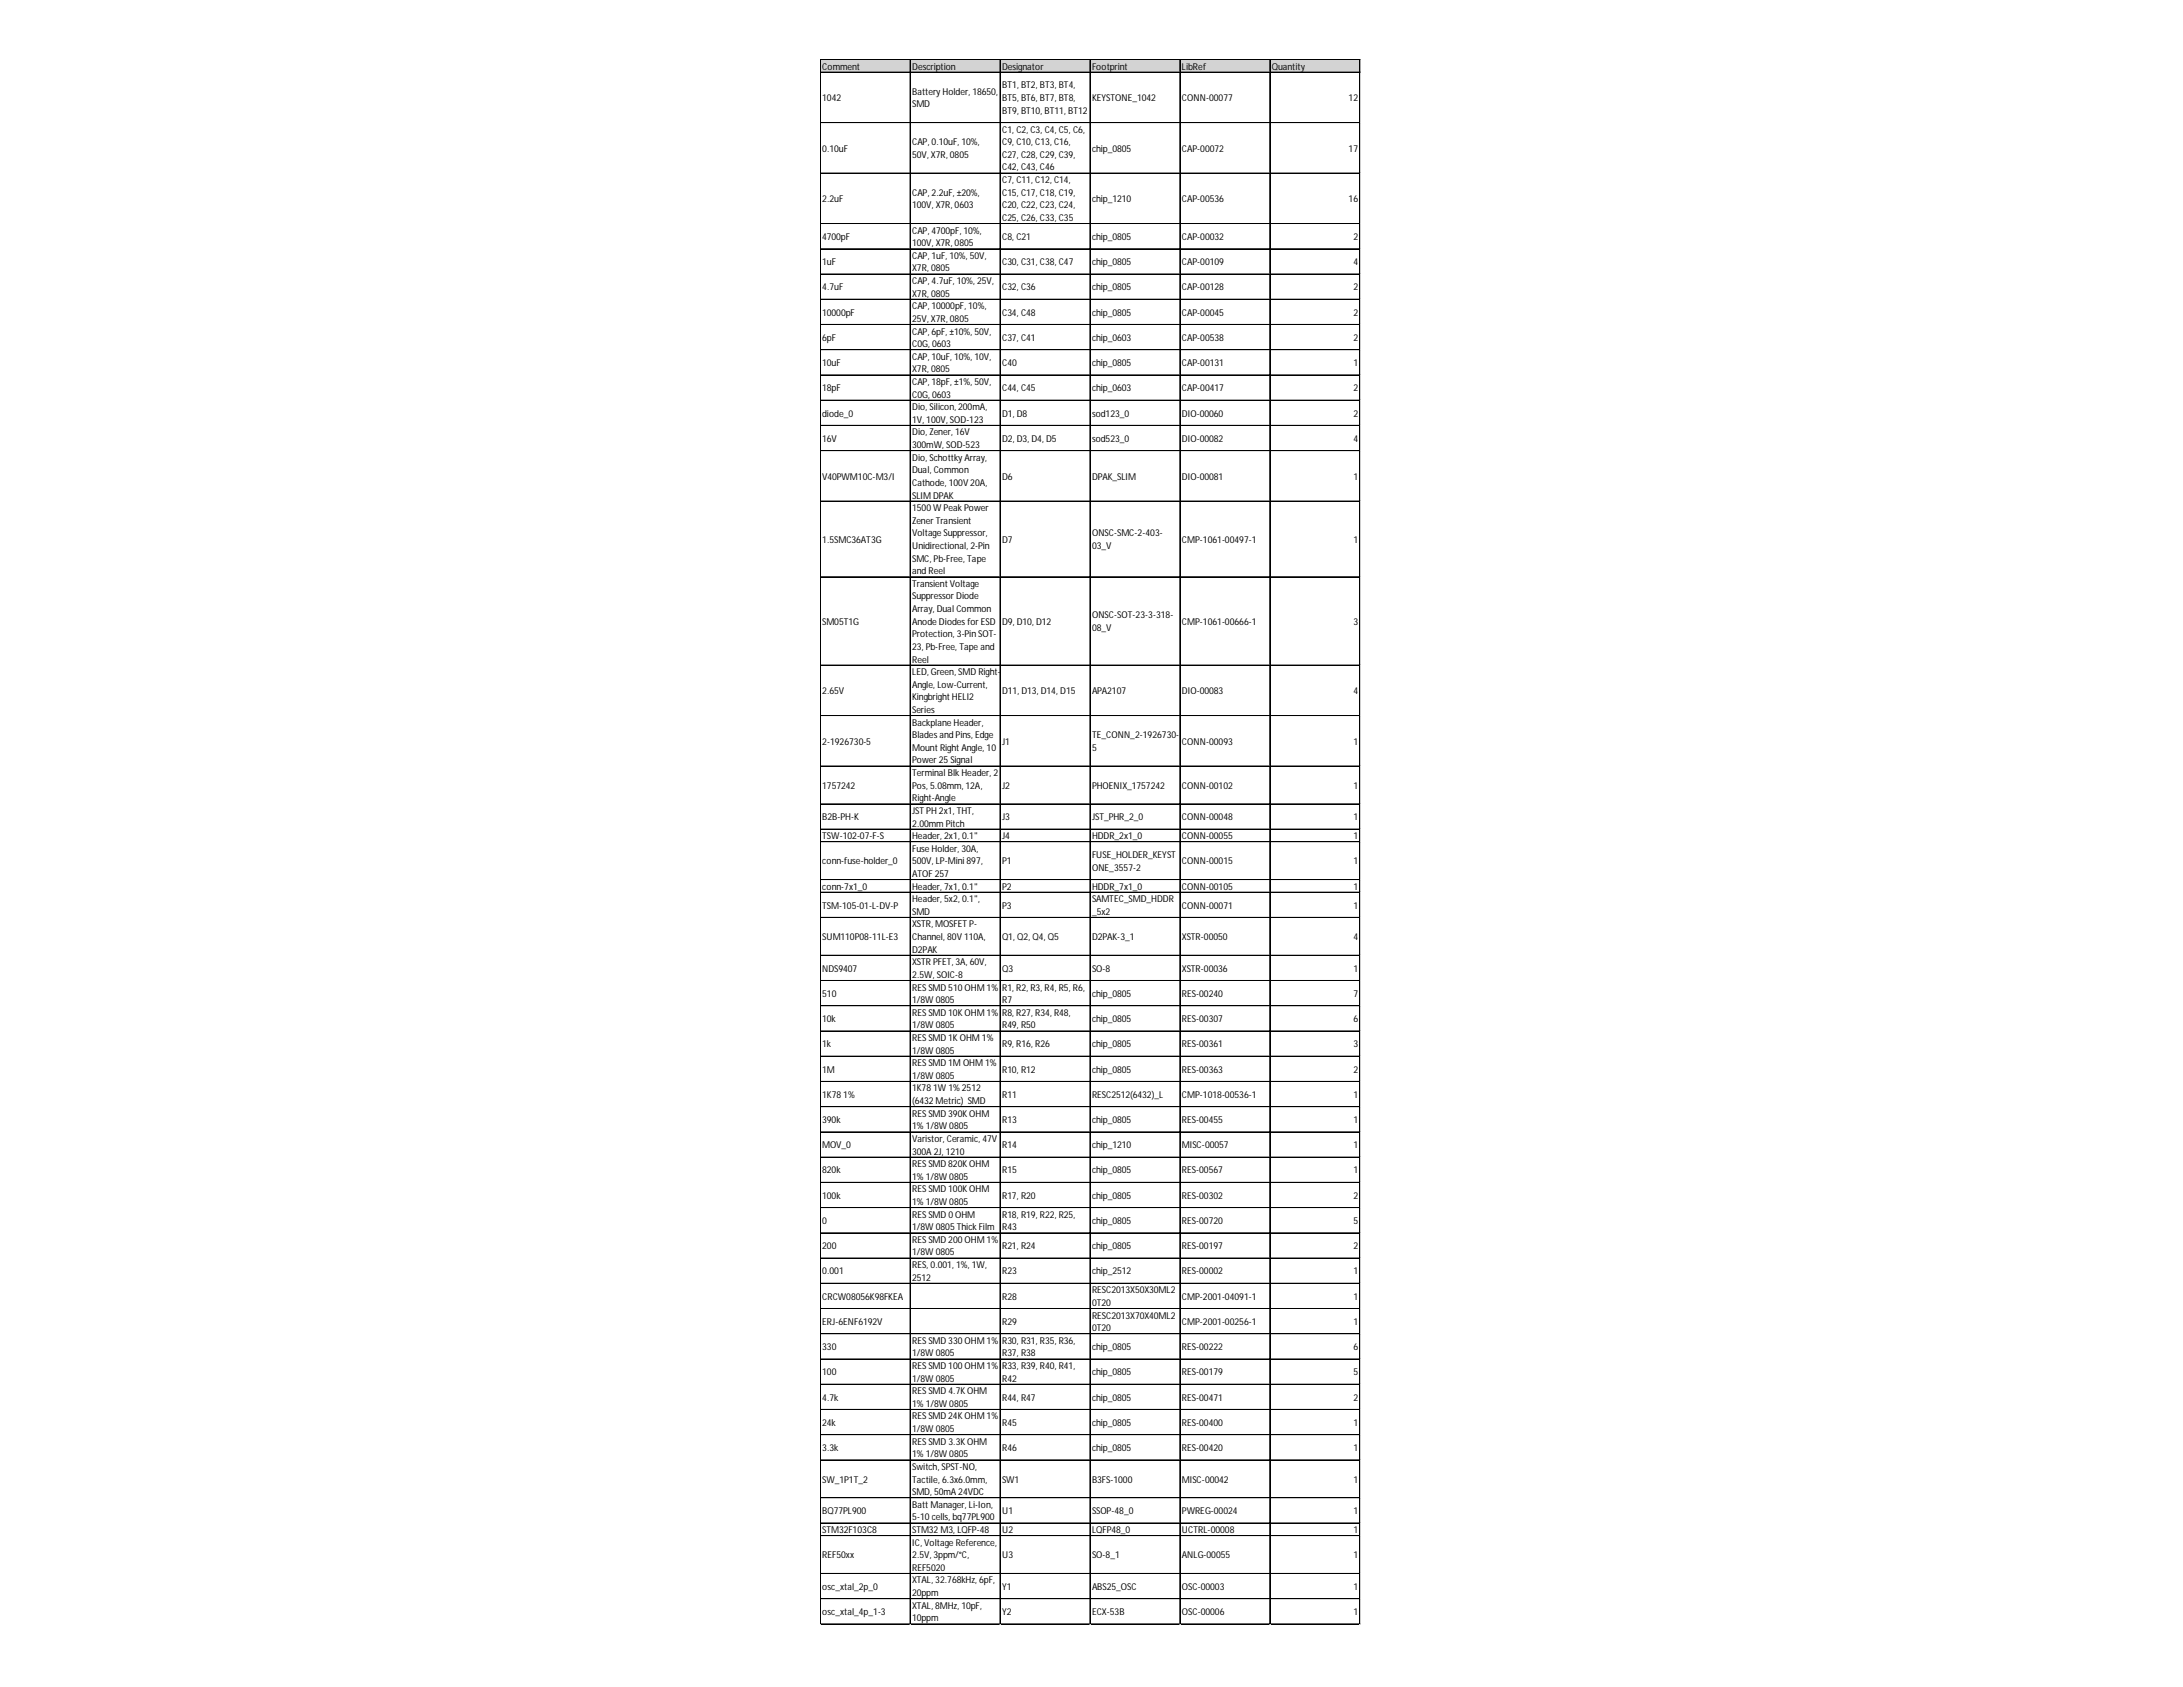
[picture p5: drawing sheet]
<svg xmlns="http://www.w3.org/2000/svg" width="279mm" height="216mm" viewBox="0 0 279 216" stroke-linecap="round" stroke-linejoin="round" font-family="sans-serif">
<defs><g id="words">
<g font-size="1.2">
<text x="105.2" y="8.9">Comment</text>
<text x="116.7" y="8.9">Description</text>
<text x="128.3" y="8.9">Designator</text>
<text x="128.3" y="11.3">BT1, BT2, BT3, BT4,</text>
<text x="139.8" y="8.9">Footprint</text>
<text x="151.3" y="8.9">LibRef</text>
<text x="162.8" y="8.9">Quantity</text>
<text x="105.2" y="12.9">1042</text>
<text x="116.7" y="12.1">Battery Holder, 18650,</text>
<text x="116.7" y="13.7">SMD</text>
<text x="128.3" y="12.9">BT5, BT6, BT7, BT8,</text>
<text x="128.3" y="14.6">BT9, BT10, BT11, BT12</text>
<text x="128.3" y="17">C1, C2, C3, C4, C5, C6,</text>
<text x="139.8" y="12.9">KEYSTONE_1042</text>
<text x="151.3" y="12.9">CONN-00077</text>
<text x="172.6" y="12.9">12</text>
<text x="105.2" y="19.4">0.10uF</text>
<text x="116.7" y="18.6">CAP, 0.10uF, 10%,</text>
<text x="116.7" y="20.2">50V, X7R, 0805</text>
<text x="128.3" y="18.6">C9, C10, C13, C16,</text>
<text x="128.3" y="20.2">C27, C28, C29, C39,</text>
<text x="128.3" y="21.8">C42, C43, C46</text>
<text x="128.3" y="23.4">C7, C11, C12, C14,</text>
<text x="139.8" y="19.4">chip_0805</text>
<text x="151.3" y="19.4">CAP-00072</text>
<text x="172.6" y="19.4">17</text>
<text x="105.2" y="25.9">2.2uF</text>
<text x="116.7" y="25">CAP, 2.2uF, ±20%,</text>
<text x="116.7" y="26.7">100V, X7R, 0603</text>
<text x="116.7" y="29.9">CAP, 4700pF, 10%,</text>
<text x="128.3" y="25">C15, C17, C18, C19,</text>
<text x="128.3" y="26.7">C20, C22, C23, C24,</text>
<text x="128.3" y="28.3">C25, C26, C33, C35</text>
<text x="139.8" y="25.9">chip_1210</text>
<text x="151.3" y="25.9">CAP-00536</text>
<text x="172.6" y="25.9">16</text>
<text x="105.2" y="30.7">4700pF</text>
<text x="105.2" y="33.9">1uF</text>
<text x="116.7" y="31.5">100V, X7R, 0805</text>
<text x="116.7" y="33.1">CAP, 1uF, 10%, 50V,</text>
<text x="116.7" y="34.7">X7R, 0805</text>
<text x="128.3" y="30.7">C8, C21</text>
<text x="128.3" y="33.9">C30, C31, C38, C47</text>
<text x="139.8" y="30.7">chip_0805</text>
<text x="139.8" y="33.9">chip_0805</text>
<text x="151.3" y="30.7">CAP-00032</text>
<text x="151.3" y="33.9">CAP-00109</text>
<text x="173.2" y="30.7">2</text>
<text x="173.2" y="33.9">4</text>
<text x="105.2" y="37.2">4.7uF</text>
<text x="105.2" y="40.4">10000pF</text>
<text x="116.7" y="36.4">CAP, 4.7uF, 10%, 25V,</text>
<text x="116.7" y="38">X7R, 0805</text>
<text x="116.7" y="39.6">CAP, 10000pF, 10%,</text>
<text x="116.7" y="41.2">25V, X7R, 0805</text>
<text x="128.3" y="37.2">C32, C36</text>
<text x="128.3" y="40.4">C34, C48</text>
<text x="139.8" y="37.2">chip_0805</text>
<text x="139.8" y="40.4">chip_0805</text>
<text x="151.3" y="37.2">CAP-00128</text>
<text x="151.3" y="40.4">CAP-00045</text>
<text x="173.2" y="37.2">2</text>
<text x="173.2" y="40.4">2</text>
<text x="105.2" y="43.6">6pF</text>
<text x="105.2" y="46.8">10uF</text>
<text x="116.7" y="42.8">CAP, 6pF, ±10%, 50V,</text>
<text x="116.7" y="44.4">C0G, 0603</text>
<text x="116.7" y="46">CAP, 10uF, 10%, 10V,</text>
<text x="116.7" y="47.7">X7R, 0805</text>
<text x="128.3" y="43.6">C37, C41</text>
<text x="128.3" y="46.8">C40</text>
<text x="139.8" y="43.6">chip_0603</text>
<text x="139.8" y="46.8">chip_0805</text>
<text x="151.3" y="43.6">CAP-00538</text>
<text x="151.3" y="46.8">CAP-00131</text>
<text x="173.2" y="43.6">2</text>
<text x="173.2" y="46.8">1</text>
<text x="105.2" y="50.1">18pF</text>
<text x="105.2" y="53.3">diode_0</text>
<text x="116.7" y="49.3">CAP, 18pF, ±1%, 50V,</text>
<text x="116.7" y="50.9">C0G, 0603</text>
<text x="116.7" y="52.5">Dio, Silicon, 200mA,</text>
<text x="128.3" y="50.1">C44, C45</text>
<text x="128.3" y="53.3">D1, D8</text>
<text x="139.8" y="50.1">chip_0603</text>
<text x="139.8" y="53.3">sod123_0</text>
<text x="151.3" y="50.1">CAP-00417</text>
<text x="151.3" y="53.3">DIO-00060</text>
<text x="173.2" y="50.1">2</text>
<text x="173.2" y="53.3">2</text>
<text x="105.2" y="56.5">16V</text>
<text x="116.7" y="54.1">1V, 100V, SOD-123</text>
<text x="116.7" y="55.7">Dio, Zener, 16V</text>
<text x="116.7" y="57.3">300mW, SOD-523</text>
<text x="116.7" y="59">Dio, Schottky Array,</text>
<text x="128.3" y="56.5">D2, D3, D4, D5</text>
<text x="139.8" y="56.5">sod523_0</text>
<text x="151.3" y="56.5">DIO-00082</text>
<text x="173.2" y="56.5">4</text>
<text x="105.2" y="61.4">V40PWM10C-M3/I</text>
<text x="116.7" y="60.6">Dual, Common</text>
<text x="116.7" y="62.2">Cathode, 100V 20A,</text>
<text x="116.7" y="63.8">SLIM DPAK</text>
<text x="116.7" y="65.4">1500 W PeakPower</text>
<text x="128.3" y="61.4">D6</text>
<text x="139.8" y="61.4">DPAK_SLIM</text>
<text x="151.3" y="61.4">DIO-00081</text>
<text x="173.2" y="61.4">1</text>
<text x="105.2" y="69.4">1.5SMC36AT3G</text>
<text x="116.7" y="67">ZenerTransient</text>
<text x="116.7" y="68.6">Voltage Suppressor,</text>
<text x="116.7" y="70.3">Unidirectional, 2-Pin</text>
<text x="116.7" y="71.9">SMC, Pb-Free, Tape</text>
<text x="128.3" y="69.4">D7</text>
<text x="139.8" y="68.6">ONSC-SMC-2-403-</text>
<text x="139.8" y="70.3">03_V</text>
<text x="151.3" y="69.4">CMP-1061-00497-1</text>
<text x="173.2" y="69.4">1</text>
<text x="116.7" y="73.5">and Reel</text>
<text x="116.7" y="75.1">Transient Voltage</text>
<text x="116.7" y="76.7">SuppressorDiode</text>
<text x="105.2" y="79.9">SM05T1G</text>
<text x="116.7" y="78.3">Array, Dual Common</text>
<text x="116.7" y="79.9">Anode Diodes forESD</text>
<text x="116.7" y="81.6">Protection, 3-Pin SOT-</text>
<text x="116.7" y="83.2">23, Pb-Free, Tape and</text>
<text x="128.3" y="79.9">D9, D10, D12</text>
<text x="139.8" y="79.1">ONSC-SOT-23-3-318-</text>
<text x="139.8" y="80.8">08_V</text>
<text x="151.3" y="79.9">CMP-1061-00666-1</text>
<text x="173.2" y="79.9">3</text>
<text x="105.2" y="88.8">2.65V</text>
<text x="116.7" y="84.8">Reel</text>
<text x="116.7" y="86.4">LED, Green, SMD Right-</text>
<text x="116.7" y="88">Angle, Low-Current,</text>
<text x="116.7" y="89.6">Kingbright HELI2</text>
<text x="128.3" y="88.8">D11, D13, D14, D15</text>
<text x="139.8" y="88.8">APA2107</text>
<text x="151.3" y="88.8">DIO-00083</text>
<text x="173.2" y="88.8">4</text>
<text x="105.2" y="95.3">2-1926730-5</text>
<text x="116.7" y="91.2">Series</text>
<text x="116.7" y="92.9">Backplane Header,</text>
<text x="116.7" y="94.5">Blades and Pins, Edge</text>
<text x="128.3" y="95.3">J1</text>
<text x="139.8" y="94.5">TE_CONN_2-1926730-</text>
<text x="151.3" y="95.3">CONN-00093</text>
<text x="173.2" y="95.3">1</text>
<text x="105.2" y="100.9">1757242</text>
<text x="116.7" y="96.1">Mount Right Angle, 10</text>
<text x="116.7" y="97.7">Power25 Signal</text>
<text x="116.7" y="99.3">Terminal BlkHeader, 2</text>
<text x="116.7" y="100.9">Pos, 5.08mm, 12A,</text>
<text x="128.3" y="100.9">J2</text>
<text x="139.8" y="96.1">5</text>
<text x="139.8" y="100.9">PHOENIX_1757242</text>
<text x="151.3" y="100.9">CONN-00102</text>
<text x="173.2" y="100.9">1</text>
<text x="105.2" y="105">B2B-PH-K</text>
<text x="105.2" y="107.4">TSW-102-07-F-S</text>
<text x="116.7" y="102.5">Right-Angle</text>
<text x="116.7" y="104.2">JST PH 2x1, THT,</text>
<text x="116.7" y="105.8">2.00mm Pitch</text>
<text x="116.7" y="107.4">Header, 2x1, 0.1&quot;</text>
<text x="128.3" y="105">J3</text>
<text x="128.3" y="107.4">J4</text>
<text x="139.8" y="105">JST_PHR_2_0</text>
<text x="139.8" y="107.4">HDDR_2x1_0</text>
<text x="151.3" y="105">CONN-00048</text>
<text x="151.3" y="107.4">CONN-00055</text>
<text x="173.2" y="105">1</text>
<text x="173.2" y="107.4">1</text>
<text x="105.2" y="110.6">conn-fuse-holder_0</text>
<text x="105.2" y="113.9">conn-7x1_0</text>
<text x="116.7" y="109">Fuse Holder, 30A,</text>
<text x="116.7" y="110.6">500V, LP-Mini 897,</text>
<text x="116.7" y="112.2">ATOF 257</text>
<text x="116.7" y="113.9">Header, 7x1, 0.1&quot;</text>
<text x="128.3" y="110.6">P1</text>
<text x="128.3" y="113.9">P2</text>
<text x="139.8" y="109.8">FUSE_HOLDER_KEYST</text>
<text x="139.8" y="111.4">ONE_3557-2</text>
<text x="139.8" y="113.9">HDDR_7x1_0</text>
<text x="151.3" y="110.6">CONN-00015</text>
<text x="151.3" y="113.9">CONN-00105</text>
<text x="173.2" y="110.6">1</text>
<text x="173.2" y="113.9">1</text>
<text x="105.2" y="116.3">TSM-105-01-L-DV-P</text>
<text x="116.7" y="115.5">Header, 5x2, 0.1&quot;,</text>
<text x="116.7" y="117.1">SMD</text>
<text x="116.7" y="118.7">XSTR, MOSFET P-</text>
<text x="128.3" y="116.3">P3</text>
<text x="139.8" y="115.5">SAMTEC_SMD_HDDR</text>
<text x="139.8" y="117.1">_5x2</text>
<text x="151.3" y="116.3">CONN-00071</text>
<text x="173.2" y="116.3">1</text>
<text x="105.2" y="120.3">SUM110P08-11L-E3</text>
<text x="105.2" y="124.3">NDS9407</text>
<text x="116.7" y="120.3">Channel, 80V 110A,</text>
<text x="116.7" y="121.9">D2PAK</text>
<text x="116.7" y="123.5">XSTR PFET, 3A, 60V,</text>
<text x="116.7" y="125.2">2.5W, SOIC-8</text>
<text x="128.3" y="120.3">Q1, Q2, Q4, Q5</text>
<text x="128.3" y="124.3">Q3</text>
<text x="139.8" y="120.3">D2PAK-3_1</text>
<text x="139.8" y="124.3">SO-8</text>
<text x="151.3" y="120.3">XSTR-00050</text>
<text x="151.3" y="124.3">XSTR-00036</text>
<text x="173.2" y="120.3">4</text>
<text x="173.2" y="124.3">1</text>
<text x="105.2" y="127.6">510</text>
<text x="105.2" y="130.8">10k</text>
<text x="116.7" y="126.8">RESSMD 510 OHM 1%</text>
<text x="116.7" y="128.4">1/8W 0805</text>
<text x="116.7" y="130">RESSMD 10KOHM 1%</text>
<text x="116.7" y="131.6">1/8W 0805</text>
<text x="128.3" y="126.8">R1, R2, R3, R4, R5, R6,</text>
<text x="128.3" y="128.4">R7</text>
<text x="128.3" y="130">R8, R27, R34, R48,</text>
<text x="128.3" y="131.6">R49, R50</text>
<text x="139.8" y="127.6">chip_0805</text>
<text x="139.8" y="130.8">chip_0805</text>
<text x="151.3" y="127.6">RES-00240</text>
<text x="151.3" y="130.8">RES-00307</text>
<text x="173.2" y="127.6">7</text>
<text x="173.2" y="130.8">6</text>
<text x="105.2" y="134">1k</text>
<text x="105.2" y="137.3">1M</text>
<text x="116.7" y="133.2">RESSMD 1KOHM 1%</text>
<text x="116.7" y="134.8">1/8W 0805</text>
<text x="116.7" y="136.5">RESSMD 1M OHM 1%</text>
<text x="128.3" y="134">R9, R16, R26</text>
<text x="128.3" y="137.3">R10, R12</text>
<text x="139.8" y="134">chip_0805</text>
<text x="139.8" y="137.3">chip_0805</text>
<text x="151.3" y="134">RES-00361</text>
<text x="151.3" y="137.3">RES-00363</text>
<text x="173.2" y="134">3</text>
<text x="173.2" y="137.3">2</text>
<text x="105.2" y="140.5">1K78 1%</text>
<text x="105.2" y="143.7">390k</text>
<text x="116.7" y="138.1">1/8W 0805</text>
<text x="116.7" y="139.7">1K78 1W 1% 2512</text>
<text x="116.7" y="141.3">(6432 Metric) SMD</text>
<text x="116.7" y="142.9">RESSMD 390KOHM</text>
<text x="128.3" y="140.5">R11</text>
<text x="128.3" y="143.7">R13</text>
<text x="139.8" y="140.5">RESC2512(6432)_L</text>
<text x="139.8" y="143.7">chip_0805</text>
<text x="151.3" y="140.5">CMP-1018-00536-1</text>
<text x="151.3" y="143.7">RES-00455</text>
<text x="173.2" y="140.5">1</text>
<text x="173.2" y="143.7">1</text>
<text x="105.2" y="146.9">MOV_0</text>
<text x="116.7" y="144.5">1% 1/8W 0805</text>
<text x="116.7" y="146.1">Varistor, Ceramic, 47V</text>
<text x="116.7" y="147.8">300A 2J, 1210</text>
<text x="116.7" y="149.4">RESSMD 820KOHM</text>
<text x="128.3" y="146.9">R14</text>
<text x="139.8" y="146.9">chip_1210</text>
<text x="151.3" y="146.9">MISC-00057</text>
<text x="173.2" y="146.9">1</text>
<text x="105.2" y="150.2">820k</text>
<text x="105.2" y="153.4">100k</text>
<text x="116.7" y="151">1% 1/8W 0805</text>
<text x="116.7" y="152.6">RESSMD 100KOHM</text>
<text x="116.7" y="154.2">1% 1/8W 0805</text>
<text x="116.7" y="155.8">RESSMD 0 OHM</text>
<text x="128.3" y="150.2">R15</text>
<text x="128.3" y="153.4">R17, R20</text>
<text x="128.3" y="155.8">R18, R19, R22, R25,</text>
<text x="139.8" y="150.2">chip_0805</text>
<text x="139.8" y="153.4">chip_0805</text>
<text x="151.3" y="150.2">RES-00567</text>
<text x="151.3" y="153.4">RES-00302</text>
<text x="173.2" y="150.2">1</text>
<text x="173.2" y="153.4">2</text>
<text x="105.2" y="156.6">0</text>
<text x="105.2" y="159.9">200</text>
<text x="116.7" y="157.4">1/8W 0805 ThickFilm</text>
<text x="116.7" y="159.1">RESSMD 200 OHM 1%</text>
<text x="116.7" y="160.7">1/8W 0805</text>
<text x="128.3" y="157.4">R43</text>
<text x="128.3" y="159.9">R21, R24</text>
<text x="139.8" y="156.6">chip_0805</text>
<text x="139.8" y="159.9">chip_0805</text>
<text x="151.3" y="156.6">RES-00720</text>
<text x="151.3" y="159.9">RES-00197</text>
<text x="173.2" y="156.6">5</text>
<text x="173.2" y="159.9">2</text>
<text x="105.2" y="163.1">0.001</text>
<text x="105.2" y="166.3">CRCW08056K98FKEA</text>
<text x="116.7" y="162.3">RES, 0.001, 1%, 1W,</text>
<text x="116.7" y="163.9">2512</text>
<text x="128.3" y="163.1">R23</text>
<text x="128.3" y="166.3">R28</text>
<text x="139.8" y="163.1">chip_2512</text>
<text x="139.8" y="165.5">RESC2013X50X30ML2</text>
<text x="139.8" y="167.1">0T20</text>
<text x="151.3" y="163.1">RES-00002</text>
<text x="151.3" y="166.3">CMP-2001-04091-1</text>
<text x="173.2" y="163.1">1</text>
<text x="173.2" y="166.3">1</text>
<text x="105.2" y="169.6">ERJ-6ENF6192V</text>
<text x="105.2" y="172.8">330</text>
<text x="116.7" y="172">RESSMD 330 OHM 1%</text>
<text x="116.7" y="173.6">1/8W 0805</text>
<text x="128.3" y="169.6">R29</text>
<text x="128.3" y="172">R30, R31, R35, R36,</text>
<text x="128.3" y="173.6">R37, R38</text>
<text x="139.8" y="168.7">RESC2013X70X40ML2</text>
<text x="139.8" y="170.4">0T20</text>
<text x="139.8" y="172.8">chip_0805</text>
<text x="151.3" y="169.6">CMP-2001-00256-1</text>
<text x="151.3" y="172.8">RES-00222</text>
<text x="173.2" y="169.6">1</text>
<text x="173.2" y="172.8">6</text>
<text x="105.2" y="176">100</text>
<text x="105.2" y="179.2">4.7k</text>
<text x="116.7" y="175.2">RESSMD 100 OHM 1%</text>
<text x="116.7" y="176.8">1/8W 0805</text>
<text x="116.7" y="178.4">RESSMD 4.7KOHM</text>
<text x="128.3" y="175.2">R33, R39, R40, R41,</text>
<text x="128.3" y="176.8">R42</text>
<text x="128.3" y="179.2">R44, R47</text>
<text x="139.8" y="176">chip_0805</text>
<text x="139.8" y="179.2">chip_0805</text>
<text x="151.3" y="176">RES-00179</text>
<text x="151.3" y="179.2">RES-00471</text>
<text x="173.2" y="176">5</text>
<text x="173.2" y="179.2">2</text>
<text x="105.2" y="182.5">24k</text>
<text x="105.2" y="185.7">3.3k</text>
<text x="116.7" y="180">1% 1/8W 0805</text>
<text x="116.7" y="181.7">RESSMD 24KOHM 1%</text>
<text x="116.7" y="183.3">1/8W 0805</text>
<text x="116.7" y="184.9">RESSMD 3.3KOHM</text>
<text x="128.3" y="182.5">R45</text>
<text x="128.3" y="185.7">R46</text>
<text x="139.8" y="182.5">chip_0805</text>
<text x="139.8" y="185.7">chip_0805</text>
<text x="151.3" y="182.5">RES-00400</text>
<text x="151.3" y="185.7">RES-00420</text>
<text x="173.2" y="182.5">1</text>
<text x="173.2" y="185.7">1</text>
<text x="105.2" y="189.7">SW_1P1T_2</text>
<text x="116.7" y="186.5">1% 1/8W 0805</text>
<text x="116.7" y="188.1">Switch, SPST-NO,</text>
<text x="116.7" y="189.7">Tactile, 6.3x6.0mm,</text>
<text x="116.7" y="191.4">SMD, 50mA 24VDC</text>
<text x="128.3" y="189.7">SW1</text>
<text x="139.8" y="189.7">B3FS-1000</text>
<text x="151.3" y="189.7">MISC-00042</text>
<text x="173.2" y="189.7">1</text>
<text x="105.2" y="193.8">BQ77PL900</text>
<text x="105.2" y="196.2">STM32F103C8</text>
<text x="116.7" y="193">Batt Manager, Li-Ion,</text>
<text x="116.7" y="194.6">5-10 cells, bq77PL900</text>
<text x="116.7" y="196.2">STM32 M3, LQFP-48</text>
<text x="116.7" y="197.8">IC, Voltage Reference,</text>
<text x="128.3" y="193.8">U1</text>
<text x="128.3" y="196.2">U2</text>
<text x="139.8" y="193.8">SSOP-48_0</text>
<text x="139.8" y="196.2">LQFP48_0</text>
<text x="151.3" y="193.8">PWREG-00024</text>
<text x="151.3" y="196.2">UCTRL-00008</text>
<text x="173.2" y="193.8">1</text>
<text x="173.2" y="196.2">1</text>
<text x="105.2" y="199.4">REF50xx</text>
<text x="105.2" y="203.5">osc_xtal_2p_0</text>
<text x="116.7" y="199.4">2.5V, 3ppm/°C,</text>
<text x="116.7" y="201">REF5020</text>
<text x="116.7" y="202.7">XTAL, 32.768kHz, 6pF,</text>
<text x="128.3" y="199.4">U3</text>
<text x="128.3" y="203.5">Y1</text>
<text x="139.8" y="199.4">SO-8_1</text>
<text x="139.8" y="203.5">ABS25_OSC</text>
<text x="151.3" y="199.4">ANLG-00055</text>
<text x="151.3" y="203.5">OSC-00003</text>
<text x="173.2" y="199.4">1</text>
<text x="173.2" y="203.5">1</text>
<text x="105.2" y="206.7">osc_xtal_4p_1-3</text>
<text x="116.7" y="204.3">20ppm</text>
<text x="116.7" y="205.9">XTAL, 8MHz, 10pF,</text>
<text x="116.7" y="207.5">10ppm</text>
<text x="128.3" y="206.7">Y2</text>
<text x="139.8" y="206.7">ECX-53B</text>
<text x="151.3" y="206.7">OSC-00006</text>
<text x="173.2" y="206.7">1</text>
</g>
</g></defs>
<path d="M105 7.6h69.1v1.7h-69.1z" fill="#d3d3d3"/>
<g fill="none" stroke="#000" stroke-width=".13">
<path d="M105 7.6v200.3M105 7.6h69.1M105 9.2h69.1M105 9.3h69.1M105 15.7h69.1M116.5 7.7v200.2M128 7.7v200.2M139.5 7.7v200.2M151 7.7v200.2M162.5 7.7v200.2M162.6 7.7v200.2M174 7.7v200.2"/>
<path d="M174.1 7.7v200.2M105 22.1h69.1M105 22.2h69.1M105 28.6h69.1M105 31.8h69.1M105 31.9h69.1M105 35.1h69.1M105 38.3h69.1M105 41.5h69.1M105 41.6h69.1M105 44.8h69.1M105 48h69.1"/>
<path d="M105 51.2h69.1M105 54.4h69.1M105 54.5h69.1M105 57.7h69.1M105 64.1h69.1M105 64.2h69.1M105 73.8h69.1M105 85.1h69.1M105 91.6h69.1M105 98h69.1M105 98.1h69.1M105 102.9h69.1"/>
<path d="M105 106.1h69.1M105 107.7h69.1M105 107.8h69.1M105 112.6h69.1M105 114.2h69.1M105 117.4h69.1M105 122.3h69.1M105 125.5h69.1M105 128.7h69.1M105 131.9h69.1M105 132h69.1M105 135.2h69.1"/>
<path d="M105 138.4h69.1M105 141.6h69.1M105 141.7h69.1M105 144.9h69.1M105 148.1h69.1M105 151.3h69.1M105 154.5h69.1M105 154.6h69.1M105 157.8h69.1M105 161h69.1M105 164.2h69.1M105 164.3h69.1"/>
<path d="M105 167.5h69.1M105 170.7h69.1M105 173.9h69.1M105 174h69.1M105 177.1h69.1M105 177.2h69.1M105 180.4h69.1M105 183.6h69.1M105 186.8h69.1M105 186.9h69.1M105 191.7h69.1M105 194.9h69.1"/>
<path d="M105 196.5h69.1M105 196.6h69.1M105 201.4h69.1M105 204.6h69.1M105 207.8h69.1M105 207.9h69.1"/>
</g>
<path d="M105 207.9h.1" fill="none" stroke="#d4d4d4" stroke-width=".13"/>
<path d="M116.5 207.9h.1" fill="none" stroke="#d4d4d4" stroke-width=".13"/>
<path d="M128 207.9h.1" fill="none" stroke="#d4d4d4" stroke-width=".13"/>
<path d="M128 207.9h.1z" fill="#d4d4d4"/>
<path d="M139.5 207.9h.1" fill="none" stroke="#d4d4d4" stroke-width=".13"/>
<path d="M139.5 207.9h.1z" fill="#d4d4d4"/>
<path d="M151 207.9h.1" fill="none" stroke="#d4d4d4" stroke-width=".13"/>
<path d="M151 207.9h.1z" fill="#d4d4d4"/>
<path d="M162.5 207.9h.1" fill="none" stroke="#d4d4d4" stroke-width=".13"/>
<path d="M162.5 207.9h.1z" fill="#d4d4d4"/>
<path d="M174 207.9h.1" fill="none" stroke="#d4d4d4" stroke-width=".13"/>
<path d="M174 207.9h.1z" fill="#d4d4d4"/>
<path d="M174.1 15.7h.1" fill="none" stroke="#d4d4d4" stroke-width=".13"/>
<path d="M174.1 15.7v.1z" fill="#d4d4d4"/>
<path d="M174.1 22.1h.1" fill="none" stroke="#d4d4d4" stroke-width=".13"/>
<path d="M174.1 22.1v.1z" fill="#d4d4d4"/>
<path d="M174.1 28.6h.1" fill="none" stroke="#d4d4d4" stroke-width=".13"/>
<path d="M174.1 28.6v.1z" fill="#d4d4d4"/>
<path d="M174.1 31.8h.1" fill="none" stroke="#d4d4d4" stroke-width=".13"/>
<path d="M174.1 31.8v.1z" fill="#d4d4d4"/>
<path d="M174.1 35.1h.1" fill="none" stroke="#d4d4d4" stroke-width=".13"/>
<path d="M174.1 38.3h.1" fill="none" stroke="#d4d4d4" stroke-width=".13"/>
<path d="M174.1 38.3v.1z" fill="#d4d4d4"/>
<path d="M174.1 41.5h.1" fill="none" stroke="#d4d4d4" stroke-width=".13"/>
<path d="M174.1 41.5v.1z" fill="#d4d4d4"/>
<path d="M174.1 44.8h.1" fill="none" stroke="#d4d4d4" stroke-width=".13"/>
<path d="M174.1 48h.1" fill="none" stroke="#d4d4d4" stroke-width=".13"/>
<path d="M174.1 51.2h.1" fill="none" stroke="#d4d4d4" stroke-width=".13"/>
<path d="M174.1 51.2v.1z" fill="#d4d4d4"/>
<path d="M174.1 54.4h.1" fill="none" stroke="#d4d4d4" stroke-width=".13"/>
<path d="M174.1 54.4v.1z" fill="#d4d4d4"/>
<path d="M174.1 57.7h.1" fill="none" stroke="#d4d4d4" stroke-width=".13"/>
<path d="M174.1 64.1h.1" fill="none" stroke="#d4d4d4" stroke-width=".13"/>
<path d="M174.1 64.1v.1z" fill="#d4d4d4"/>
<path d="M174.1 73.8h.1" fill="none" stroke="#d4d4d4" stroke-width=".13"/>
<path d="M174.1 73.8v.1z" fill="#d4d4d4"/>
<path d="M174.1 85.1h.1" fill="none" stroke="#d4d4d4" stroke-width=".13"/>
<path d="M174.1 85.1v.1z" fill="#d4d4d4"/>
<path d="M174.1 91.6h.1" fill="none" stroke="#d4d4d4" stroke-width=".13"/>
<path d="M174.1 98h.1" fill="none" stroke="#d4d4d4" stroke-width=".13"/>
<path d="M174.1 98v.1z" fill="#d4d4d4"/>
<path d="M174.1 102.9h.1" fill="none" stroke="#d4d4d4" stroke-width=".13"/>
<path d="M174.1 106.1h.1" fill="none" stroke="#d4d4d4" stroke-width=".13"/>
<path d="M174.1 106.1v.1z" fill="#d4d4d4"/>
<path d="M174.1 107.7h.1" fill="none" stroke="#d4d4d4" stroke-width=".13"/>
<path d="M174.1 107.7v.1z" fill="#d4d4d4"/>
<path d="M174.1 112.6h.1" fill="none" stroke="#d4d4d4" stroke-width=".13"/>
<path d="M174.1 114.2h.1" fill="none" stroke="#d4d4d4" stroke-width=".13"/>
<path d="M174.1 117.4h.1" fill="none" stroke="#d4d4d4" stroke-width=".13"/>
<path d="M174.1 117.4v.1z" fill="#d4d4d4"/>
<path d="M174.1 122.3h.1" fill="none" stroke="#d4d4d4" stroke-width=".13"/>
<path d="M174.1 125.5h.1" fill="none" stroke="#d4d4d4" stroke-width=".13"/>
<path d="M174.1 128.7h.1" fill="none" stroke="#d4d4d4" stroke-width=".13"/>
<path d="M174.1 128.7v.1z" fill="#d4d4d4"/>
<path d="M174.1 131.9h.1" fill="none" stroke="#d4d4d4" stroke-width=".13"/>
<path d="M174.1 131.9v.1z" fill="#d4d4d4"/>
<path d="M174.1 135.2h.1" fill="none" stroke="#d4d4d4" stroke-width=".13"/>
<path d="M174.1 138.4h.1" fill="none" stroke="#d4d4d4" stroke-width=".13"/>
<path d="M174.1 138.4v.1z" fill="#d4d4d4"/>
<path d="M174.1 141.6h.1" fill="none" stroke="#d4d4d4" stroke-width=".13"/>
<path d="M174.1 141.6v.1z" fill="#d4d4d4"/>
<path d="M174.1 144.9h.1" fill="none" stroke="#d4d4d4" stroke-width=".13"/>
<path d="M174.1 148.1h.1" fill="none" stroke="#d4d4d4" stroke-width=".13"/>
<path d="M174.1 148.1v.1z" fill="#d4d4d4"/>
<path d="M174.1 151.3h.1" fill="none" stroke="#d4d4d4" stroke-width=".13"/>
<path d="M174.1 151.3v.1z" fill="#d4d4d4"/>
<path d="M174.1 154.5h.1" fill="none" stroke="#d4d4d4" stroke-width=".13"/>
<path d="M174.1 154.5v.1z" fill="#d4d4d4"/>
<path d="M174.1 157.8h.1" fill="none" stroke="#d4d4d4" stroke-width=".13"/>
<path d="M174.1 161h.1" fill="none" stroke="#d4d4d4" stroke-width=".13"/>
<path d="M174.1 161v.1z" fill="#d4d4d4"/>
<path d="M174.1 164.2h.1" fill="none" stroke="#d4d4d4" stroke-width=".13"/>
<path d="M174.1 164.2v.1z" fill="#d4d4d4"/>
<path d="M174.1 167.5h.1" fill="none" stroke="#d4d4d4" stroke-width=".13"/>
<path d="M174.1 170.7h.1" fill="none" stroke="#d4d4d4" stroke-width=".13"/>
<path d="M174.1 170.7v.1z" fill="#d4d4d4"/>
<path d="M174.1 173.9h.1" fill="none" stroke="#d4d4d4" stroke-width=".13"/>
<path d="M174.1 173.9v.1z" fill="#d4d4d4"/>
<path d="M174.1 177.1h.1" fill="none" stroke="#d4d4d4" stroke-width=".13"/>
<path d="M174.1 177.1v.1z" fill="#d4d4d4"/>
<path d="M174.1 180.4h.1" fill="none" stroke="#d4d4d4" stroke-width=".13"/>
<path d="M174.1 183.6h.1" fill="none" stroke="#d4d4d4" stroke-width=".13"/>
<path d="M174.1 183.6v.1z" fill="#d4d4d4"/>
<path d="M174.1 186.8h.1" fill="none" stroke="#d4d4d4" stroke-width=".13"/>
<path d="M174.1 186.8v.1z" fill="#d4d4d4"/>
<path d="M174.1 191.7h.1" fill="none" stroke="#d4d4d4" stroke-width=".13"/>
<path d="M174.1 194.9h.1" fill="none" stroke="#d4d4d4" stroke-width=".13"/>
<path d="M174.1 194.9v.1z" fill="#d4d4d4"/>
<path d="M174.1 196.5h.1" fill="none" stroke="#d4d4d4" stroke-width=".13"/>
<path d="M174.1 196.5v.1z" fill="#d4d4d4"/>
<path d="M174.1 201.4h.1" fill="none" stroke="#d4d4d4" stroke-width=".13"/>
<path d="M174.1 204.6h.1" fill="none" stroke="#d4d4d4" stroke-width=".13"/>
<path d="M174.1 204.6v.1z" fill="#d4d4d4"/>
<path d="M174.1 207.8h.1" fill="none" stroke="#d4d4d4" stroke-width=".13"/>
<path d="M174.1 207.8v.1z" fill="#d4d4d4"/>
<use href="#words"/>
</svg>
